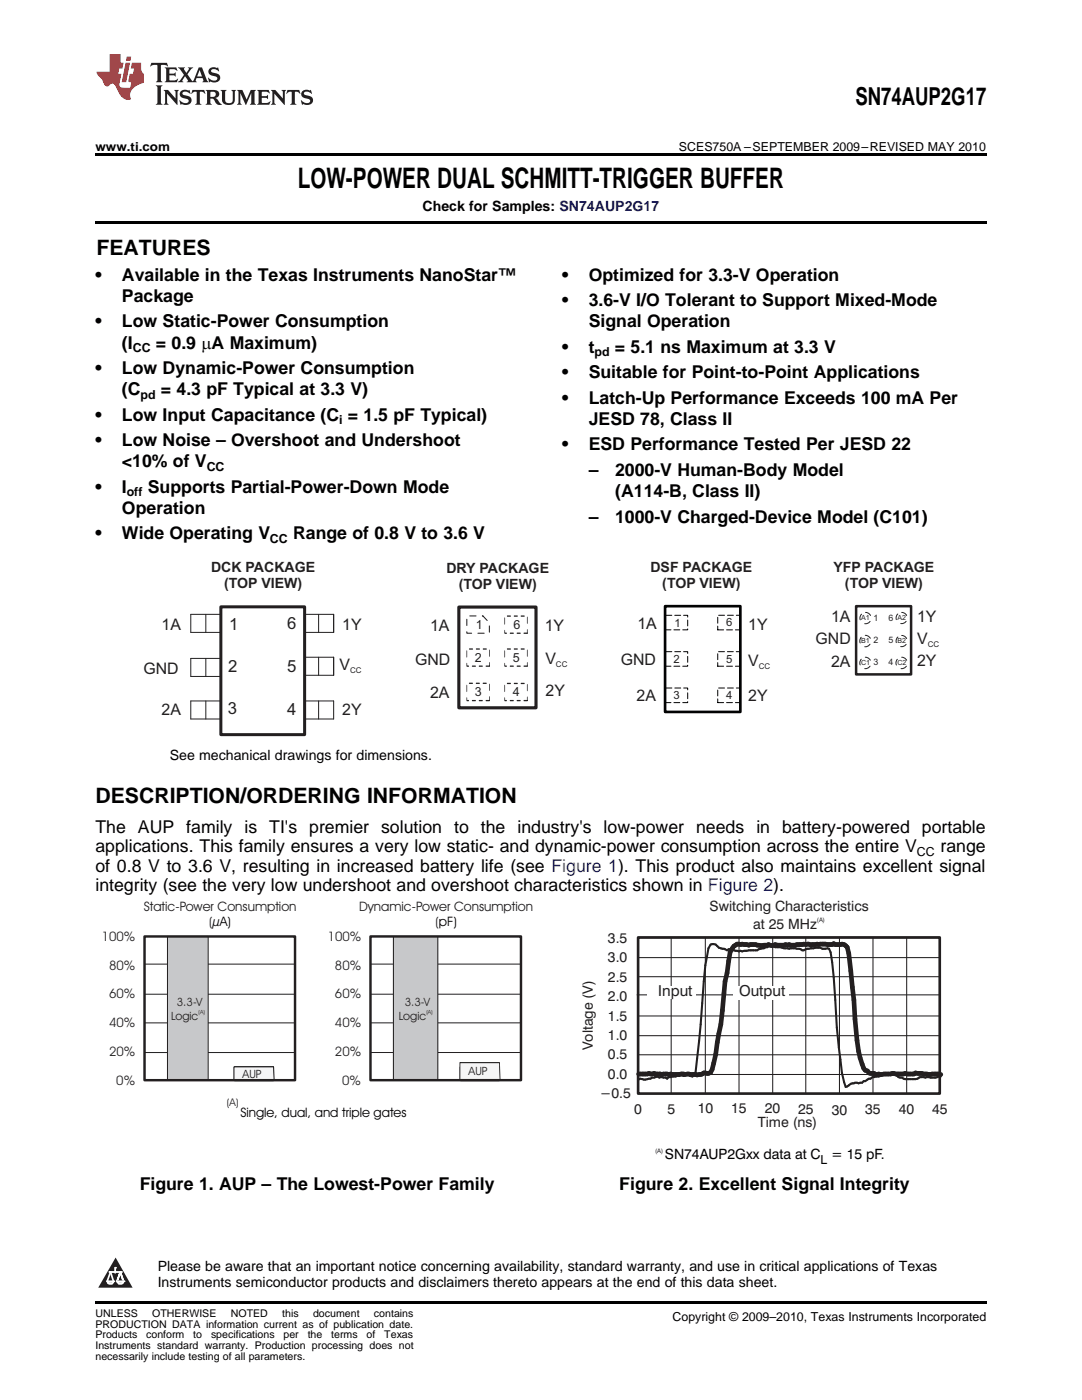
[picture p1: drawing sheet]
<svg xmlns="http://www.w3.org/2000/svg" width="216mm" height="279mm" viewBox="0 0 216 279" stroke-linecap="round" stroke-linejoin="round" font-family="sans-serif">
<defs><g id="words">
<text font-size="5.6" x="59.4" y="37.5">LOW-POWER DUAL SCHMITT-TRIGGER BUFFER</text>
<text font-size="4.9" x="170.7" y="21">SN74AUP2G17</text>
<g font-size="4.2">
<text x="19.2" y="50.9">FEATURES</text>
<text x="19" y="160.2">DESCRIPTION/ORDERING INFORMATION</text>
</g>
<g font-size="3.5">
<text x="19" y="56">•</text>
<text x="24.3" y="56">Available in the Texas Instruments NanoStar™</text>
<text x="112.2" y="56">•</text>
<text x="117.5" y="56">Optimized for 3.3-V Operation</text>
<text x="19" y="65.3">•</text>
<text x="24.3" y="60.3">Package</text>
<text x="24.3" y="65.3">Low Static-Power Consumption</text>
<text x="112.2" y="61.1">•</text>
<text x="117.5" y="61.1">3.6-V I/O Tolerant to Support Mixed-Mode</text>
<text x="117.5" y="65.3">Signal Operation</text>
<text x="24.3" y="69.6">(I</text>
<text x="31.1" y="69.6">= 0.9 mA Maximum)</text>
<text x="112.2" y="70.4">•</text>
<text x="117.5" y="70.4">t</text>
<text x="122.7" y="70.4">= 5.1 ns Maximum at 3.3 V</text>
<text x="19" y="74.6">•</text>
<text x="24.3" y="74.6">Low Dynamic-Power Consumption</text>
<text x="112.2" y="75.5">•</text>
<text x="117.5" y="75.5">Suitable for Point-to-Point Applications</text>
<text x="19" y="84">•</text>
<text x="24.3" y="78.9">(C</text>
<text x="24.3" y="84">Low Input Capacitance (C = 1.5 pF Typical)</text>
<text x="32.1" y="78.9">= 4.3 pF Typical at 3.3 V)</text>
<text x="112.2" y="80.6">•</text>
<text x="117.5" y="80.6">Latch-Up Performance Exceeds 100 mA Per</text>
<text x="19" y="89">•</text>
<text x="24.3" y="89">Low Noise – Overshoot and Undershoot</text>
<text x="112.2" y="89.9">•</text>
<text x="117.5" y="84.8">JESD 78, Class II</text>
<text x="117.5" y="89.9">ESD Performance Tested Per JESD 22</text>
<text x="24.3" y="93.3">&lt;10% of V</text>
<text x="117.5" y="95">–</text>
<text x="122.7" y="95">2000-V Human-Body Model</text>
<text x="19" y="98.4">•</text>
<text x="24.3" y="98.4">I</text>
<text x="29.5" y="98.4">Supports Partial-Power-Down Mode</text>
<text x="122.8" y="99.2">(A114-B, Class II)</text>
<text x="19" y="107.7">•</text>
<text x="24.3" y="102.6">Operation</text>
<text x="24.3" y="107.7">Wide Operating V</text>
<text x="58.5" y="107.7">Range of 0.8 V to 3.6 V</text>
<text x="117.5" y="104.3">–</text>
<text x="122.7" y="104.3">1000-V Charged-Device Model (C101)</text>
<text x="19" y="166.2">The AUP family is TI's premier solution to the industry's low-power needs in battery-powered portable</text>
<text x="19" y="170.1">applications. This family ensures a very low static- and dynamic-power consumption across the entire V</text>
<text x="19" y="174">of 0.8 V to 3.6 V, resulting in increased battery life (see Figure 1). This product also maintains excellent signal</text>
<text x="187.7" y="170.1">range</text>
<text x="19" y="177.9">integrity (see the very low undershoot and overshoot characteristics shown in Figure 2).</text>
<text x="27.9" y="237.6">Figure 1. AUP – The Lowest-Power Family</text>
<text x="123.6" y="237.6">Figure 2. Excellent Signal Integrity</text>
</g>
<g font-size="3.3" fill="#231f20">
<text x="45.7" y="125.6">1</text>
<text x="57.3" y="125.6">6</text>
<text x="45.5" y="134.2">2</text>
<text x="57.3" y="134.1">5</text>
<text x="45.5" y="142.6">3</text>
<text x="57.3" y="142.6">4</text>
</g>
<g font-size="3.2" fill="#231f20">
<text x="32.2" y="125.8">1A</text>
<text x="68.3" y="125.8">1Y</text>
<text x="85.8" y="125.9">1A</text>
<text x="108.7" y="125.9">1Y</text>
<text x="127.2" y="125.6">1A</text>
<text x="149.3" y="125.8">1Y</text>
<text x="165.8" y="124.1">1A</text>
<text x="183" y="124.1">1Y</text>
<text x="162.7" y="128.4">GND</text>
<text x="183" y="128.5">V</text>
<text x="28.6" y="134.6">GND</text>
<text x="67.8" y="133.7">V</text>
<text x="82.8" y="132.6">GND</text>
<text x="108.8" y="132.4">V</text>
<text x="123.9" y="132.7">GND</text>
<text x="149.3" y="132.9">V</text>
<text x="165.8" y="133.1">2A</text>
<text x="183" y="133">2Y</text>
<text x="32.2" y="142.8">2A</text>
<text x="68.3" y="142.8">2Y</text>
<text x="85.8" y="139.2">2A</text>
<text x="108.9" y="138.9">2Y</text>
<text x="127" y="140">2A</text>
<text x="149.3" y="140">2Y</text>
</g>
<g font-size="3" fill="#231f20">
<text x="131.4" y="198.9">Input</text>
<text x="147.5" y="198.9">Output</text>
</g>
<g font-size="2.8">
<text x="84.3" y="42.1">Check for Samples: SN74AUP2G17</text>
<text x="33.9" y="151.8">See mechanical drawings for dimensions.</text>
<text x="31.5" y="253.6">Please be aware that an important notice concerning availability, standard warranty, and use in critical applications of Texas</text>
<text x="31.5" y="256.8">Instruments semiconductor products and disclaimers thereto appears at the end of this data sheet.</text>
</g>
<g font-size="2.8" fill="#231f20">
<text x="42.1" y="114.2">DCK PACKAGE</text>
<text x="44.7" y="117.4">(TOP VIEW)</text>
<text x="89.1" y="114.4">DRY PACKAGE</text>
<text x="91.5" y="117.5">(TOP VIEW)</text>
<text x="129.8" y="114.2">DSF PACKAGE</text>
<text x="132.2" y="117.4">(TOP VIEW)</text>
<text x="166.3" y="114.2">YFP PACKAGE</text>
<text x="168.6" y="117.3">(TOP VIEW)</text>
<text x="141.6" y="181.8">Switching Characteristics</text>
<text x="150.3" y="185.3">at 25 MHz</text>
<text x="121.3" y="188.2">3.5</text>
<text x="121.3" y="192">3.0</text>
<text x="121.3" y="195.9">2.5</text>
<text x="121.3" y="199.8">2.0</text>
<text x="121.3" y="203.7">1.5</text>
<text x="118.3" y="209.5" transform="rotate(-90 118.3 209.5)">Voltage (V)</text>
<text x="121.3" y="207.6">1.0</text>
<text x="121.3" y="215.3">0.0</text>
<text x="121.3" y="211.4">0.5</text>
<text x="119.7" y="219.2">−0.5</text>
<text x="126.5" y="222.2">0</text>
<text x="133.2" y="222.2">5</text>
<text x="139.2" y="222.2">10</text>
<text x="145.9" y="222.2">15</text>
<text x="151.2" y="225">Time (ns)</text>
<text x="152.6" y="222.1">20</text>
<text x="159.3" y="222.2">25</text>
<text x="166" y="222.5">30</text>
<text x="172.6" y="222.2">35</text>
<text x="179.3" y="222.2">40</text>
<text x="186" y="222.2">45</text>
</g>
<g font-size="2.8" fill="#010202">
<text x="132.7" y="231.4">SN74AUP2Gxx data at C</text>
<text x="165.8" y="231.4">= 15 pF.</text>
</g>
<g font-size="2.6" fill="#231f20">
<text x="28.7" y="181.7">Static-Power Consumption</text>
<text x="41.8" y="184.8">(µA)</text>
<text x="71.7" y="181.7">Dynamic-Power Consumption</text>
<text x="86.9" y="184.8">(pF)</text>
<text x="20.3" y="187.8">100%</text>
<text x="65.4" y="187.8">100%</text>
<text x="21.8" y="193.5">80%</text>
<text x="66.8" y="193.5">80%</text>
<text x="21.8" y="199.3">60%</text>
<text x="66.8" y="199.2">60%</text>
<text x="21.8" y="205">40%</text>
<text x="66.8" y="205">40%</text>
<text x="21.8" y="210.7">20%</text>
<text x="66.8" y="210.7">20%</text>
<text x="23.2" y="216.5">0%</text>
<text x="68.3" y="216.5">0%</text>
</g>
<text font-size="2.6" fill="#010202" x="48" y="222.9">Single, dual, and triple gates</text>
<g font-size="2.5">
<text x="19" y="30.1">www.ti.com</text>
<text x="135.5" y="30.1">SCES750A –SEPTEMBER 2009–REVISED MAY 2010</text>
<text x="26.5" y="70.3">CC</text>
<text x="118.6" y="71.1">pd</text>
<text x="28" y="79.6">pd</text>
<text x="67.7" y="84.7">i</text>
<text x="41.2" y="94">CC</text>
<text x="25.3" y="99.1">off</text>
<text x="53.9" y="108.4">CC</text>
<text x="183" y="170.8">CC</text>
<text x="134.2" y="263.6">Copyright © 2009–2010, Texas Instruments Incorporated</text>
</g>
<g font-size="2.5" fill="#231f20">
<text x="94.9" y="125.5">1</text>
<text x="102.4" y="125.5">6</text>
<text x="94.8" y="132.1">2</text>
<text x="102.3" y="132">5</text>
<text x="94.7" y="138.9">3</text>
<text x="102.3" y="139">4</text>
</g>
<text font-size="2.5" fill="#010202" x="163.8" y="232.3">L</text>
<g font-size="2.3" fill="#231f20">
<text x="134.6" y="125">1</text>
<text x="144.9" y="125">6</text>
<text x="134.4" y="132.3">2</text>
<text x="144.9" y="132.3">5</text>
<text x="134.4" y="139.5">3</text>
<text x="144.9" y="139.6">4</text>
<text x="34.1" y="203.5">Logic</text>
<text x="35.3" y="200.7">3.3-V</text>
<text x="79.6" y="203.5">Logic</text>
<text x="80.7" y="200.7">3.3-V</text>
</g>
<g font-size="2.2" fill="#231f20">
<text x="48.4" y="214.8">AUP</text>
<text x="93.5" y="214.8">AUP</text>
</g>
<text font-size="2.1" fill="#231f20" x="45.3" y="220.8">(A)</text>
<g font-size="2.1">
<text x="19" y="262.9">UNLESS</text>
<text x="30.4" y="262.9">OTHERWISE</text>
<text x="46.1" y="262.9">NOTED</text>
<text x="56.3" y="262.9">this</text>
<text x="62.5" y="262.9">document</text>
<text x="74.6" y="262.9">contains</text>
<text x="19" y="265">PRODUCTION DATA information current as of publication date.</text>
<text x="19" y="267.1">Products</text>
<text x="19" y="269.2">Instruments standard warranty. Production processing does not</text>
<text x="29.2" y="267.1">conform</text>
<text x="38.6" y="267.1">to</text>
<text x="42.1" y="267.1">specifications</text>
<text x="56.6" y="267.1">per</text>
<text x="61.4" y="267.1">the</text>
<text x="66.1" y="267.1">terms</text>
<text x="73.2" y="267.1">of</text>
<text x="76.7" y="267.1">Texas</text>
<text x="19" y="271.4">necessarily include testing of all parameters.</text>
</g>
<g font-size="1.8" fill="#231f20">
<text x="174.3" y="123.8">1</text>
<text x="177.3" y="123.8">6</text>
<text x="174.3" y="128.4">2</text>
<text x="177.3" y="128.4">5</text>
<text x="174.3" y="132.7">3</text>
<text x="177.3" y="132.7">4</text>
</g>
<g font-size="1.6" fill="#231f20">
<text x="185.1" y="129.2">CC</text>
<text x="69.9" y="134.4">CC</text>
<text x="110.9" y="133.1">CC</text>
<text x="151.4" y="133.5">CC</text>
</g>
<g font-size="1.4" fill="#231f20">
<text x="171.8" y="123.8">A1</text>
<text x="179.1" y="123.7">A2</text>
<text x="171.8" y="128.4">B1</text>
<text x="179.1" y="128.4">B2</text>
<text x="171.8" y="132.7">C1</text>
<text x="179.1" y="132.8">C2</text>
</g>
<g font-size="1.2" fill="#231f20">
<text x="163" y="184.1">(A)</text>
<text x="130.7" y="230.1">(A)</text>
</g>
<g font-size="1.1" fill="#231f20">
<text x="39.6" y="202.3">(A)</text>
<text x="85.1" y="202.3">(A)</text>
</g>
<text font-size=".4" fill="#fff" x="19" y="50.8">1</text>
</g></defs>
<path d="M30.2 12.5l-.2 .8a1.31 1.31 0 0 1 1.4-.3v2.9l-.3 .5h1.3l-.3-.5v-2.7l.3-.2a1.09 1.09 0 0 1 1.1 .3l-.2-.8zM32.9 13.5l.3 .4v2l-.3 .5h2.4l.2-.7a1.48 1.48 0 0 1-1.7 .3v-1l1 .1 .2 .2v-.9l-.2 .3h-1v-.7l.2-.2a1.73 1.73 0 0 1 1.4 .3l-.2-.6zM35.5 13.5l1.2 1.4-.7 1-.5 .5h1.1l-.2-.3 .5-.9 .6 1-.2 .2h2l-.3-.3 .2-.5h1.2l.2 .5-.2 .3h1.2l-.3-.4-1-2.5h-.6l-1.3 2.7-1-1.4 1.1-1.3h-1l.2 .2-.5 .9-.5-.9 .2-.2zM39.8 14l.5 1.3h-1zM41.9 13.6a.83 .83 0 0 0-.3 1 .83 .83 0 0 0 .8 .5l.8 .2 .2 .3a1 1 0 0 1-1 .5 1 1 0 0 1-.8-.6l.1 .9 .2-.1a1.65 1.65 0 0 0 2-.4 .89 .89 0 0 0-.8-1.3l-.8-.2-.2-.2a.91 .91 0 0 1 1.6 .1l-.2-.8h-.4a1.34 1.34 0 0 0-1.2 .1zM31.1 17l.3 .5v2.9l-.3 .5h1.3l-.3-.5v-2.9l.3-.5zM32.7 17.9l.2 .5v2l-.2 .5h.9l-.3-.5 .1-1.7 2 2.2v-2.5l.3-.5h-.9l.2 .3v1.4l-1.5-1.7zM36.2 18.1a.83 .83 0 0 0-.3 1 .83 .83 0 0 0 .8 .5l.8 .2 .2 .3a1 1 0 0 1-1 .5 1 1 0 0 1-.8-.6l.1 .9 .2-.1a1.66 1.66 0 0 0 2-.5 .89 .89 0 0 0-.9-1.2l-.7-.2-.2-.3a.91 .91 0 0 1 1.6 .2l-.2-.9-.4 .1a1.36 1.36 0 0 0-1.2 .1zM38.4 17.9l-.2 .9a.61 .61 0 0 1 1.1-.3v1.9l-.4 .5h1.3l-.3-.5v-1.9l.2-.2a.81 .81 0 0 1 .8 .5l-.1-.9zM41 17.9l.3 .5v2l-.3 .5h1.3l-.3-.3v-.9a.72 .72 0 0 1 .9 .6 .85 .85 0 0 0 1.4 .5l-.5-.3-.5-.7-.3-.3a.78 .78 0 0 0 .7-.7 .78 .78 0 0 0-.7-.8zM42 18.4l.2-.1a.6 .6 0 0 1 .7 .1 .6 .6 0 0 1 .1 .7l-.2 .2h-.8zM44 17.9l.3 .3a3.4 3.4 0 0 0 .3 2.4 1.57 1.57 0 0 0 2.2-.3l.1-2.1 .2-.3h-1l.3 .5v1.5a.76 .76 0 0 1-.7 .7 .76 .76 0 0 1-.8-.7v-1.5l.3-.5zM47.3 17.9l.3 .5v2l-.3 .5h.9l-.2-.5v-1.8l1 2.4 1.1-2.4v1.8l-.2 .5h1.2l-.3-.5v-2l.3-.5h-1.1l-.8 2-.8-2zM51.3 17.9l.3 .5v2l-.3 .5h2.4l.2-.7a1.49 1.49 0 0 1-1.6 .3l-.1-1 1 .1 .3 .2v-.9l-.3 .3h-1v-.7l.3-.2a1.73 1.73 0 0 1 1.4 .3l-.3-.7zM54.1 17.9l.3 .5v2l-.3 .5h1l-.4-.5 .1-1.7 2 2.2v-2.5l.3-.5h-.9l.2 .3v1.4l-1.5-1.7zM57.4 17.9l-.2 .9a.8 .8 0 0 1 1-.5v2.1l-.3 .5h1.3l-.4-.5v-1.9l.2-.2a.81 .81 0 0 1 .9 .5l-.2-.9zM60.4 18.1a.83 .83 0 0 0-.3 1 .83 .83 0 0 0 .8 .5l.8 .2 .2 .3a1 1 0 0 1-1 .5 1 1 0 0 1-.8-.6l.2 .9 .1-.1a1.66 1.66 0 0 0 2-.5 .89 .89 0 0 0-.8-1.2l-.8-.2-.2-.3a.91 .91 0 0 1 1.6 .2l-.2-.9-.3 .1a1.35 1.35 0 0 0-1.3 .1z" fill="#231f20"/>
<path d="M21.9 10.8v3.5h-2.6a2.13 2.13 0 0 0 .9 1.4l.4 .6a.94 .94 0 0 0 1.1 .9 .75 .75 0 0 1 .6-.5 .75 .75 0 0 1 .7 .4l.5 1a2.1 2.1 0 0 0 2.6 1.7 2.2 2.2 0 0 1 1.7-3l.9-.3v-1.8a1.16 1.16 0 0 1-.5-1v-1.2h-1.9l-.2 1.2h.7l-.3 1h-.6l-.3 1.3v.3l.6 .1-.2 1.1h-.9a.93 .93 0 0 1-1.3-.8l.4-2h-.6l.2-1h.6l.3-1.2h-.6v-1.7zM25.1 12.5l-.8 3.9h.9l.7-3.9zM25.3 11.3l-.2 .9h.9l.2-.9z" fill="#ee1d23"/>
<path d="M23.1 251l3.4 6h-6.9z" fill="#231f20"/>
<path d="M21.4 255.7h1.2l-.3 .5h-.3a.55 .55 0 0 1-.6-.5z" fill-rule="evenodd" fill="#fff"/>
<path d="M21.4 255.7h1.2l-.3 .5h-.3a.55 .55 0 0 1-.6-.5z" fill="none" stroke="#231f20" stroke-width=".34"/>
<path d="M21.4 255.7l1.2 .1-.3 .4h-.5z" fill="none" stroke="#fff" stroke-width=".34"/>
<path d="M23 253.9h.1" fill="none" stroke="#fff" stroke-width=".34"/>
<path d="M23 253v.9z" fill="#fff"/>
<path d="M23 253v.9z" fill="none" stroke="#fff" stroke-width=".34"/>
<circle cx="23" cy="253" r=".17" fill="#fff"/>
<path d="M21.9 253.9h.1" fill="none" stroke="#fff" stroke-width=".34"/>
<path d="M21.9 253.9h2.3z" fill="#fff"/>
<path d="M21.9 253.9h2.3z" fill="none" stroke="#fff" stroke-width=".34"/>
<circle cx="24.2" cy="253.9" r=".17" fill="#fff"/>
<path d="M23.3 255.7h.1" fill="none" stroke="#fff" stroke-width=".34"/>
<path d="M24 253.9l-.7 1.8z" fill="#fff"/>
<path d="M24 253.9l-.7 1.8z" fill="none" stroke="#fff" stroke-width=".34"/>
<path d="M24 253.9l.7 1.8z" fill="#fff"/>
<path d="M24 253.9l.7 1.8z" fill="none" stroke="#fff" stroke-width=".34"/>
<path d="M24.6 255.7h.1" fill="none" stroke="#fff" stroke-width=".34"/>
<circle cx="21.4" cy="255.7" r=".17" fill="#fff"/>
<path d="M22.1 253.9l-.7 1.8z" fill="#fff"/>
<path d="M22.1 253.9l-.7 1.8z" fill="none" stroke="#fff" stroke-width=".34"/>
<path d="M22.1 253.9l.5 1.8z" fill="#fff"/>
<path d="M22.1 253.9l.5 1.8z" fill="none" stroke="#fff" stroke-width=".34"/>
<circle cx="22.6" cy="255.7" r=".17" fill="#fff"/>
<path d="M23.4 255.7h1.3a.65 .65 0 0 1-.7 .5 .65 .65 0 0 1-.6-.5z" fill-rule="evenodd" fill="#fff"/>
<path d="M23.4 255.7h1.3a.65 .65 0 0 1-.7 .5 .65 .65 0 0 1-.6-.5z" fill="none" stroke="#231f20" stroke-width=".34"/>
<path d="M23.4 255.7h1.3l-.4 .5h-.6z" fill="none" stroke="#fff" stroke-width=".34"/>
<path d="M23.3 255.7h.1" fill="none" stroke="#fff" stroke-width=".34"/>
<circle cx="24.7" cy="255.7" r=".17" fill="#fff"/>
<path d="M38.1 139.9h28.5v3.6h-28.5zM66.6 122.6h-28.5v3.6h28.5" fill="none" stroke="#231f20" stroke-width=".2"/>
<path d="M44.1 121.1h16.7v25.5h-16.7z" fill-rule="evenodd" fill="#fff"/>
<path d="M44.1 121.1h16.7v25.5h-16.7z" fill="none" stroke="#231f20" stroke-width=".6"/>
<path d="M38.1 131.4h6v3.6h-6zM41.1 122.6v3.6M41.1 131.4v3.6M41.1 139.9v3.6M60.8 131.2h5.8v3.6h-5.8M63.6 122.6v3.6M63.6 131.2v3.6M63.6 139.9v3.6M66.6 122.6v3.6" fill="none" stroke="#231f20" stroke-width=".2"/>
<path d="M132.7 121h15v21.1h-15z" fill="none" stroke="#010202" stroke-width=".53"/>
<path d="M132.7 137.3h4.5v2.9h-4.5zM132.7 130.1h4.5v2.9h-4.5zM132.7 122.8h4.5v2.9h-4.5zM143.2 137.3h4.5v2.9h-4.5zM143.2 130.1h4.5v2.9h-4.5zM143.2 122.8h4.5v2.9h-4.5z" fill="none" stroke="#010202" stroke-width=".2" stroke-dasharray="1.2 .6"/>
<path d="M91.6 121.2h15.4v20.1h-15.4z" fill="none" stroke="#231f20" stroke-width=".63"/>
<path d="M93.1 129.5h4.6v3.4h-4.6zM93.1 136.4h4.6v3.4h-4.6zM100.7 123h4.5v3.4h-4.5zM100.7 129.5h4.5v3.4h-4.5zM100.7 136.4h4.5v3.4h-4.5z" fill="none" stroke="#231f20" stroke-width=".2" stroke-dasharray=".9 .9"/>
<path d="M93.1 122.9h3.3l1.3 1.4v2.1h-4.6z" fill="none" stroke="#231f20" stroke-width=".21" stroke-dasharray="1.3 1.3"/>
<path d="M170.8 121h11v13.6h-11z" fill-rule="evenodd" fill="#fff"/>
<path d="M170.8 121h11v13.6h-11z" fill="none" stroke="#231f20" stroke-width=".5"/>
<circle cx="172.7" cy="123.3" r="1.12" fill="#fff"/>
<path d="M172.7 122.2a1.13 1.13 0 0 1 1 1.6 1.13 1.13 0 0 1-1.8 .3 1.13 1.13 0 0 1 .5-1.8l.3-.1" fill="none" stroke="#231f20" stroke-width=".2" stroke-dasharray="1.2 1.2"/>
<circle cx="179.9" cy="123.3" r="1.12" fill="#fff"/>
<path d="M179.9 122.2a1.12 1.12 0 0 1 1 1.6 1.12 1.12 0 0 1-1.8 .3 1.12 1.12 0 0 1 .5-1.8l.3-.1" fill="none" stroke="#231f20" stroke-width=".2" stroke-dasharray="1.2 1.2"/>
<circle cx="172.7" cy="127.9" r="1.13" fill="#fff"/>
<path d="M172.7 126.8a1.14 1.14 0 0 1 1 1.6 1.14 1.14 0 0 1-1.9 .3 1.14 1.14 0 0 1 .5-1.8l.4-.1" fill="none" stroke="#231f20" stroke-width=".2" stroke-dasharray="1.2 1.2"/>
<circle cx="172.7" cy="132.3" r="1.13" fill="#fff"/>
<path d="M172.7 131.2a1.14 1.14 0 0 1 1.1 1.5 1.14 1.14 0 0 1-1.9 .4 1.14 1.14 0 0 1 .4-1.9h.4" fill="none" stroke="#231f20" stroke-width=".2" stroke-dasharray="1.2 1.2"/>
<circle cx="179.9" cy="132.3" r="1.14" fill="#fff"/>
<path d="M179.9 131.2a1.14 1.14 0 0 1 1.1 1.6 1.14 1.14 0 0 1-1.9 .3 1.14 1.14 0 0 1 .5-1.9h.3" fill="none" stroke="#231f20" stroke-width=".2" stroke-dasharray="1.2 1.2"/>
<circle cx="179.9" cy="127.9" r="1.12" fill="#fff"/>
<path d="M179.9 126.8a1.12 1.12 0 0 1 1 1.6 1.12 1.12 0 0 1-1.8 .3 1.12 1.12 0 0 1 .5-1.8l.3-.1" fill="none" stroke="#231f20" stroke-width=".2" stroke-dasharray="1.2 1.2"/>
<path d="M28.8 192.4h30.1M28.8 198.4h30.1M28.8 204.1h30.1M28.8 210.1h30.1" fill="none" stroke="#231f20" stroke-width=".2"/>
<path d="M46.8 212.9h7.8v2.8h-7.8z" fill-rule="evenodd" fill="#f5f5f6"/>
<path d="M46.8 212.9h7.8v2.8h-7.8z" fill="none" stroke="#231f20" stroke-width=".2"/>
<path d="M46.8 212.9h7.7v2.7h-7.7z" fill-rule="evenodd" fill="#f5f5f6"/>
<path d="M46.8 212.9h7.7v2.7h-7.7z" fill="none" stroke="#231f20" stroke-width=".2"/>
<path d="M46.8 212.9h7.8v2.8h-7.8z" fill-rule="evenodd" fill="#f5f5f6"/>
<path d="M46.8 212.9h7.8v2.8h-7.8z" fill="none" stroke="#231f20" stroke-width=".2"/>
<path d="M46.7 212.9h7.9l.1 2.6-8 .1z" fill-rule="evenodd" fill="#f5f5f6"/>
<path d="M28.8 215.6h30.1M54.7 215.5l-.1-2.6h-7.9v2.7h7.9" fill="none" stroke="#231f20" stroke-width=".2"/>
<path d="M33.4 186.9h8.1v28.7h-8.1z" fill-rule="evenodd" fill="#c7c8ca"/>
<path d="M33.4 186.9h8.1v28.7h-8.1zM73.9 192.4h30.1M73.9 198.4h30.1M73.9 204.1h30.1M73.9 210.1h30.1" fill="none" stroke="#231f20" stroke-width=".2"/>
<path d="M28.8 186.9h30.1v28.7h-30.1z" fill="none" stroke="#231f20" stroke-width=".49"/>
<path d="M91.9 212.9h7.8v2.8h-7.8z" fill-rule="evenodd" fill="#f5f5f6"/>
<path d="M91.9 212.9h7.8v2.8h-7.8z" fill="none" stroke="#231f20" stroke-width=".2"/>
<path d="M91.9 212.9h7.7v2.7h-7.7z" fill-rule="evenodd" fill="#f5f5f6"/>
<path d="M91.9 212.9h7.7v2.7h-7.7z" fill="none" stroke="#231f20" stroke-width=".2"/>
<path d="M91.9 212.9h7.8v2.8h-7.8z" fill-rule="evenodd" fill="#f5f5f6"/>
<path d="M91.9 212.9h7.8v2.8h-7.8z" fill="none" stroke="#231f20" stroke-width=".2"/>
<path d="M91.8 212.1h7.9l.1 3.4-.1 .1h-7.9z" fill-rule="evenodd" fill="#f5f5f6"/>
<path d="M73.9 215.6h30.1M99.8 215.5l-.1-3.4h-7.9v3.5h7.9" fill="none" stroke="#231f20" stroke-width=".2"/>
<path d="M78.5 186.9h8.9v28.7h-8.9z" fill-rule="evenodd" fill="#c7c8ca"/>
<path d="M78.5 186.9h8.9v28.7h-8.9z" fill="none" stroke="#231f20" stroke-width=".2"/>
<path d="M73.9 186.9h30.1v28.7h-30.1z" fill="none" stroke="#231f20" stroke-width=".49"/>
<g fill="none" stroke="#231f20" stroke-width=".21">
<path d="M127.1 198.5h60.3M127.2 194.9h60.4M127.2 191.1h60.4M133.9 187.2v31M140.7 187.2v31M147.5 187.2v31M154.2 187.2v31M160.8 187.2v31M167.5 187.2v31M174.2 187.2v31M180.9 187.2v31M187.5 187.2h-60.3v31h60.3v-30.9"/>
<path d="M127.2 210.5h60.4M127.2 206.7h60.4M127.2 202.8h60.4M127.2 214.4h60.5M130.6 214.4v.7"/>
</g>
<path d="M187.7 214.8h-.4a2.52 2.52 0 0 1-2 .2l-.7 .1a1.34 1.34 0 0 0-1.5 .2l-2.5 .1-.6-.3a1.27 1.27 0 0 1-1.3-.6l-.7-.1a3.3 3.3 0 0 0-2.7 .4l-1.2 .2-1.5 .8h-.3l-.3 .3-.7 .1-.7-.1-.2 .1a1.57 1.57 0 0 0-1.3 .6l-.4 .1-.7-2.8a193.7 193.7 0 0 1-1.6-19.1l-.7-4.9-.3-.8h-1.3a4 4 0 0 0-2.3 0l-1.7 .4-.6-.4h-3.1l-3.1-.6-.2 .3-1.7 .4-.3 .3h-1.7l-1.3 .2-1.4-.2-.6-.3h-.7l-.3 .3-.6-.4a1.99 1.99 0 0 1-1.7-.8h-1l-.4 .8-.7 3.4-.3 3.2a267.7 267.7 0 0 1-1.6 18.1l-.6 .8-.7-.3h-.8l-.3 .2-.3-.2-.6 .2-.3-.2-.3 .3-1.5 .2-.3 .3-.3-.2h-1.2l-.5-.3-2.3 .7-1.1-.2-.3 .2" fill="none" stroke="#231f20" stroke-width=".41"/>
<path d="M127.4 214.3h1.8l.3-.1 .6 .1 .4-.1 1.6 .2 5.4-.1 1.6 .2 1-.2a1.33 1.33 0 0 1 1.3-.1l.4-.2a20.3 20.3 0 0 0 1.3-6 62.3 62.3 0 0 0 1.6-12.1l.4-1.7 .3-2.4a3.6 3.6 0 0 1 1.7-3.4l2.3 .2 1.4-.1 1 .2 1.5-.2a1.13 1.13 0 0 0 1.4 0l.4 .1h1.3l.4-.1 1.9 .1 2.7-.2 .4 .2 1.2-.2 3 .1 .4-.2 .3 .2h1a1.13 1.13 0 0 1 1.4 .5l.3 1.3 1 9.3a47.7 47.7 0 0 0 1.6 12.8l.6 1.2 .5 .1 .3 .4 1 .1 .3 .2 3-.1 .3-.1a5.4 5.4 0 0 0 2.6 0l1.8 .1 .3-.2 2.6 .3h2.4" fill="none" stroke="#231f20" stroke-width=".93"/>
<g fill="#fff">
<path d="M146.2 196.9h11.1v2.6h-11.1z" fill-rule="evenodd"/>
<path d="M129.2 196.9h9.6v2.5h-9.6z" fill-rule="evenodd"/>
</g>
<path d="M127.3 187.1h60.2v31.1h-60.2z" fill="none" stroke="#231f20" stroke-width=".53"/>
<path d="M19 30.6h177.8v.5h-177.8zM19 44.1h177.8v.5h-177.8zM19 259.7h177.8v.5h-177.8z" fill="#000"/>
<use href="#words"/>
</svg>
